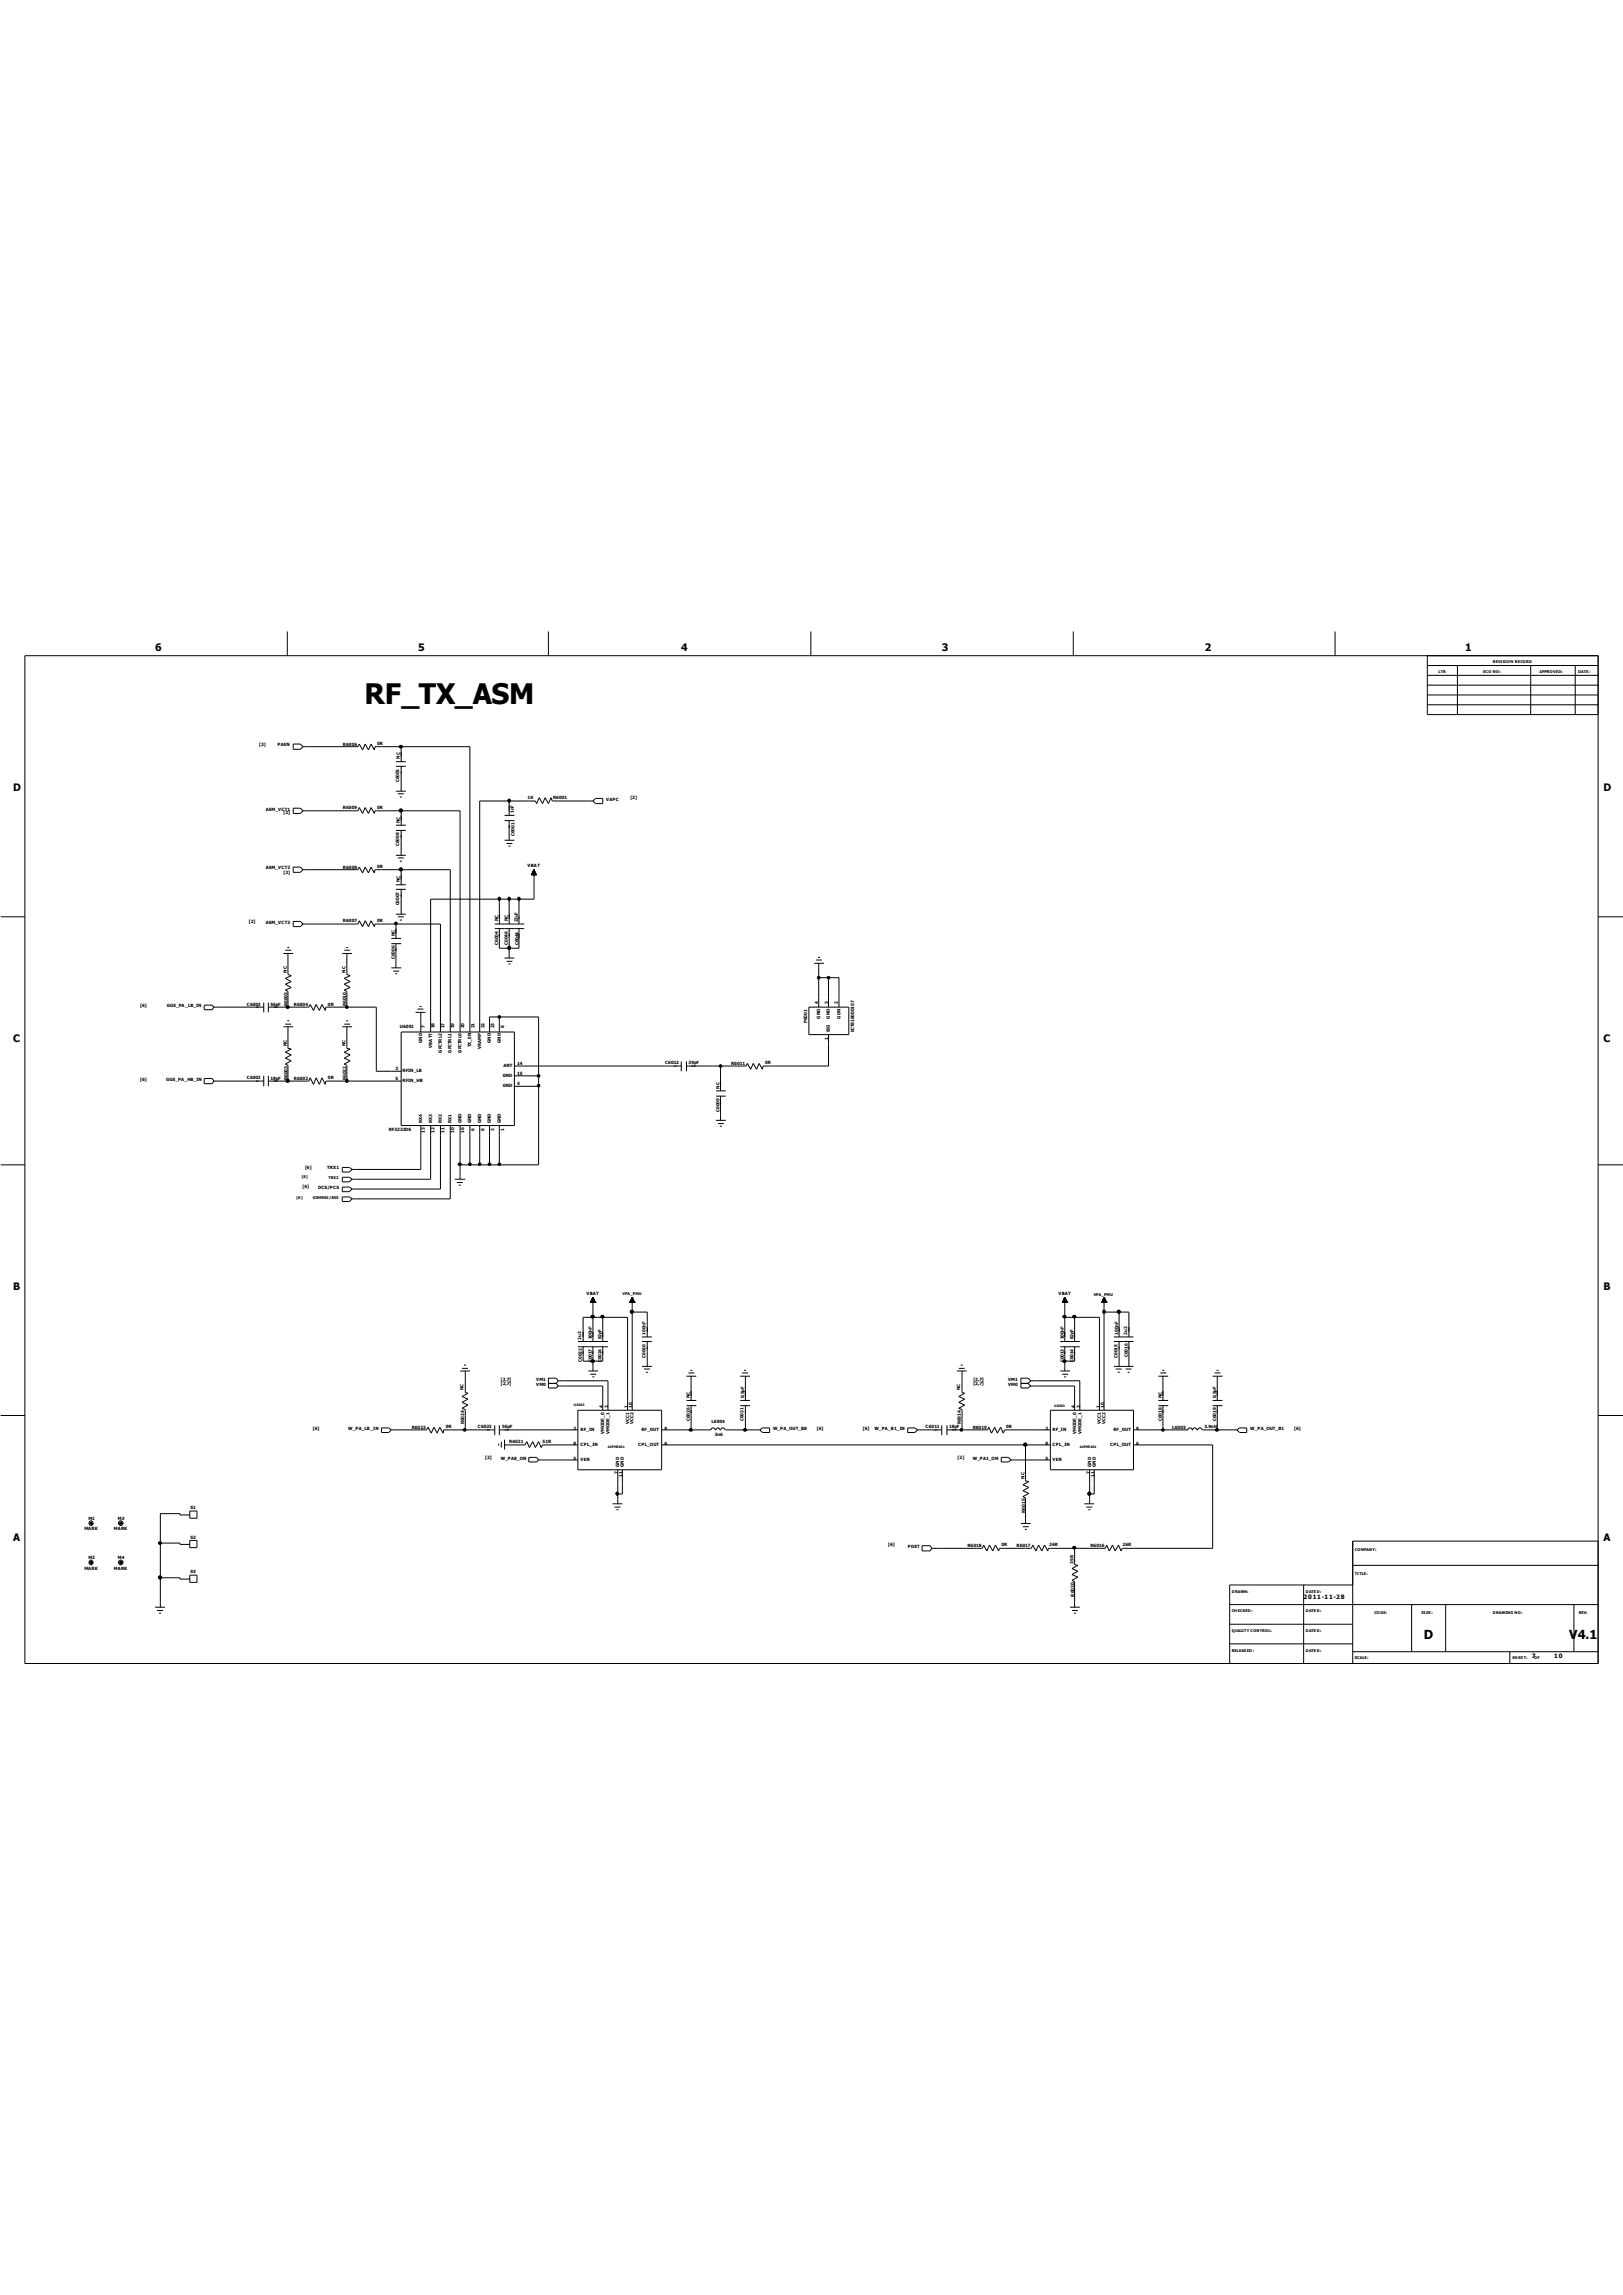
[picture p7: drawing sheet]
<svg xmlns="http://www.w3.org/2000/svg" width="210mm" height="297mm" viewBox="0 0 210 297" stroke-linecap="round" stroke-linejoin="round" font-family="sans-serif">
<defs><g id="words">
<text font-size="3.6" x="47.2" y="91.1">RF_TX_ASM</text>
<g font-size="1.6">
<text x="184.2" y="212">D</text>
<text x="203" y="212">V4.1</text>
</g>
<g font-size="1.3">
<text x="20.1" y="84.2">6</text>
<text x="54.1" y="84.2">5</text>
<text x="88.1" y="84.2">4</text>
<text x="121.8" y="84.2">3</text>
<text x="155.9" y="84.2">2</text>
<text x="189.6" y="84.2">1</text>
<text x="1.7" y="102.4">D</text>
<text x="207.4" y="102.4">D</text>
<text x="1.7" y="134.8">C</text>
<text x="207.4" y="134.8">C</text>
<text x="1.7" y="166.9">B</text>
<text x="207.4" y="166.9">B</text>
<text x="1.7" y="199.4">A</text>
<text x="207.4" y="199.4">A</text>
</g>
<g font-size=".8">
<text x="168.6" y="206.9">2011-11-28</text>
<text x="198.2" y="214.6">7</text>
<text x="201.1" y="214.6">10</text>
</g>
<g font-size=".6">
<text x="33.5" y="96.6">[2]</text>
<text x="35.9" y="96.6">PAEN</text>
<text x="44.4" y="96.5">R6006</text>
<text x="48.8" y="96.4">0R</text>
<text x="51.7" y="101.2" transform="rotate(-90 51.7 101.2)">C6005</text>
<text x="51.7" y="98.2" transform="rotate(-90 51.7 98.2)">NC</text>
<text x="34.4" y="104.9">ASM_VCT1</text>
<text x="36.7" y="105.4">[2]</text>
<text x="44.4" y="104.7">R6009</text>
<text x="48.8" y="104.6">0R</text>
<text x="51.7" y="106.5" transform="rotate(-90 51.7 106.5)">NC</text>
<text x="66.5" y="105.2" transform="rotate(-90 66.5 105.2)">1nF</text>
<text x="68.3" y="103.3">1K</text>
<text x="71.6" y="103.4">R6001</text>
<text x="78.4" y="103.6">VAPC</text>
<text x="81.5" y="103.4">[2]</text>
<text x="34.4" y="112.5">ASM_VCT2</text>
<text x="36.7" y="113.1">[2]</text>
<text x="44.4" y="112.4">R6008</text>
<text x="48.8" y="112.3">0R</text>
<text x="51.7" y="109.4" transform="rotate(-90 51.7 109.4)">C6008</text>
<text x="66.6" y="108.2" transform="rotate(-90 66.6 108.2)">C6001</text>
<text x="68.3" y="112.1">VBAT</text>
<text x="32.2" y="119.4">[2]</text>
<text x="34.4" y="119.5">ASM_VCT3</text>
<text x="44.4" y="119.3">R6007</text>
<text x="48.8" y="119.3">0R</text>
<text x="51.7" y="117.1" transform="rotate(-90 51.7 117.1)">C6007</text>
<text x="51.7" y="114.1" transform="rotate(-90 51.7 114.1)">NC</text>
<text x="64.4" y="119.2" transform="rotate(-90 64.4 119.2)">NC</text>
<text x="65.7" y="119.2" transform="rotate(-90 65.7 119.2)">NC</text>
<text x="67" y="119.3" transform="rotate(-90 67 119.3)">22uF</text>
<text x="37.1" y="125.9" transform="rotate(-90 37.1 125.9)">NC</text>
<text x="44.7" y="125.9" transform="rotate(-90 44.7 125.9)">NC</text>
<text x="51.1" y="124.1" transform="rotate(-90 51.1 124.1)">C6006</text>
<text x="51.1" y="121.1" transform="rotate(-90 51.1 121.1)">NC</text>
<text x="64.4" y="122.2" transform="rotate(-90 64.4 122.2)">C6004</text>
<text x="65.7" y="122.2" transform="rotate(-90 65.7 122.2)">C6046</text>
<text x="67.1" y="122.3" transform="rotate(-90 67.1 122.3)">C6044</text>
<text x="18.1" y="130.3">[6]</text>
<text x="21.6" y="130.3">GGE_PA_LB_IN</text>
<text x="31.9" y="130.1">C6003</text>
<text x="35" y="130.1">56pF</text>
<text x="37.2" y="130.2" transform="rotate(-90 37.2 130.2)">R6005</text>
<text x="38" y="130.2">R6004</text>
<text x="42.4" y="130.1">0R</text>
<text x="44.8" y="130.2" transform="rotate(-90 44.8 130.2)">R6010</text>
<text x="105.9" y="129.9" transform="rotate(-90 105.9 129.9)">4</text>
<text x="106.1" y="131.8" transform="rotate(-90 106.1 131.8)">GND</text>
<text x="107.1" y="129.9" transform="rotate(-90 107.1 129.9)">3</text>
<text x="107.4" y="131.8" transform="rotate(-90 107.4 131.8)">GND</text>
<text x="108.4" y="129.9" transform="rotate(-90 108.4 129.9)">2</text>
<text x="108.7" y="131.8" transform="rotate(-90 108.7 131.8)">GDN</text>
<text x="37.1" y="135.3" transform="rotate(-90 37.1 135.3)">NC</text>
<text x="44.7" y="135.3" transform="rotate(-90 44.7 135.3)">NC</text>
<text x="51.7" y="133.1">U6001</text>
<text x="54.6" y="134.9" transform="rotate(-90 54.6 134.9)">GND</text>
<text x="55" y="133.1" transform="rotate(-90 55 133.1)">7</text>
<text x="55.9" y="135.6" transform="rotate(-90 55.9 135.6)">VBATT</text>
<text x="56.2" y="133.1" transform="rotate(-90 56.2 133.1)">18</text>
<text x="57.2" y="136.2" transform="rotate(-90 57.2 136.2)">GPCTRL2</text>
<text x="57.5" y="133.1" transform="rotate(-90 57.5 133.1)">17</text>
<text x="58.4" y="136.2" transform="rotate(-90 58.4 136.2)">GPCTRL1</text>
<text x="58.8" y="133.1" transform="rotate(-90 58.8 133.1)">19</text>
<text x="59.7" y="136.2" transform="rotate(-90 59.7 136.2)">GPCTRL0</text>
<text x="60" y="133.1" transform="rotate(-90 60 133.1)">20</text>
<text x="61" y="135.5" transform="rotate(-90 61 135.5)">TX_EN</text>
<text x="61.4" y="133.1" transform="rotate(-90 61.4 133.1)">21</text>
<text x="62.2" y="135.8" transform="rotate(-90 62.2 135.8)">VRAMP</text>
<text x="62.7" y="133.1" transform="rotate(-90 62.7 133.1)">22</text>
<text x="63.5" y="134.9" transform="rotate(-90 63.5 134.9)">GND</text>
<text x="63.9" y="133.1" transform="rotate(-90 63.9 133.1)">23</text>
<text x="64.8" y="134.9" transform="rotate(-90 64.8 134.9)">GND</text>
<text x="65.2" y="133.1" transform="rotate(-90 65.2 133.1)">8</text>
<text x="66.9" y="137.8">14</text>
<text x="86" y="137.7">C6012</text>
<text x="89.1" y="137.7">39pF</text>
<text x="94.6" y="137.8">R6011</text>
<text x="99" y="137.7">0R</text>
<text x="104.4" y="132.4" transform="rotate(-90 104.4 132.4)">P6001</text>
<text x="107.1" y="134.5" transform="rotate(-90 107.1 134.5)">1</text>
<text x="107.4" y="133.6" transform="rotate(-90 107.4 133.6)">SIG</text>
<text x="110.5" y="133.6" transform="rotate(-90 110.5 133.6)">ECT818000157</text>
<text x="18.1" y="139.8">[6]</text>
<text x="21.5" y="139.8">GGE_PA_HB_IN</text>
<text x="31.9" y="139.6">C6002</text>
<text x="35" y="139.7">18pF</text>
<text x="37.2" y="139.8" transform="rotate(-90 37.2 139.8)">R6003</text>
<text x="38" y="139.7">R6002</text>
<text x="42.4" y="139.6">0R</text>
<text x="44.8" y="139.8" transform="rotate(-90 44.8 139.8)">R6022</text>
<text x="51.1" y="138.4">3</text>
<text x="51.1" y="139.7">5</text>
<text x="52.1" y="138.7">RFIN_LB</text>
<text x="52.1" y="140">RFIN_HB</text>
<text x="65" y="139.3">GND</text>
<text x="65" y="140.7">GND</text>
<text x="65.1" y="138.1">ANT</text>
<text x="66.9" y="139.1">15</text>
<text x="66.9" y="140.3">4</text>
<text x="93.1" y="143.8" transform="rotate(-90 93.1 143.8)">C6009</text>
<text x="93.1" y="140.9" transform="rotate(-90 93.1 140.9)">NC</text>
<text x="50.3" y="146.3">RF3233DS</text>
<text x="54.6" y="145.3" transform="rotate(-90 54.6 145.3)">RX4</text>
<text x="55" y="146.6" transform="rotate(-90 55 146.6)">13</text>
<text x="55.9" y="145.3" transform="rotate(-90 55.9 145.3)">RX3</text>
<text x="56.2" y="146.6" transform="rotate(-90 56.2 146.6)">12</text>
<text x="57.2" y="145.3" transform="rotate(-90 57.2 145.3)">RX2</text>
<text x="57.5" y="146.6" transform="rotate(-90 57.5 146.6)">11</text>
<text x="58.4" y="145.3" transform="rotate(-90 58.4 145.3)">RX1</text>
<text x="58.8" y="146.6" transform="rotate(-90 58.8 146.6)">10</text>
<text x="59.7" y="145.3" transform="rotate(-90 59.7 145.3)">GND</text>
<text x="60" y="146.6" transform="rotate(-90 60 146.6)">16</text>
<text x="61" y="145.3" transform="rotate(-90 61 145.3)">GND</text>
<text x="61.4" y="146.3" transform="rotate(-90 61.4 146.3)">6</text>
<text x="62.2" y="145.3" transform="rotate(-90 62.2 145.3)">GND</text>
<text x="62.7" y="146.3" transform="rotate(-90 62.7 146.3)">9</text>
<text x="63.5" y="145.3" transform="rotate(-90 63.5 145.3)">GND</text>
<text x="63.9" y="146.3" transform="rotate(-90 63.9 146.3)">2</text>
<text x="64.8" y="145.3" transform="rotate(-90 64.8 145.3)">GND</text>
<text x="65.2" y="146.3" transform="rotate(-90 65.2 146.3)">1</text>
<text x="39.1" y="153.7">[6]</text>
<text x="39.5" y="151.2">[6]</text>
<text x="41.2" y="153.8">DCS/PCS</text>
<text x="42.3" y="151.3">TRX1</text>
<text x="75.9" y="167.5">VBAT</text>
<text x="136.9" y="167.5">VBAT</text>
<text x="75.2" y="173.4" transform="rotate(-90 75.2 173.4)">2u2</text>
<text x="76.6" y="173.3" transform="rotate(-90 76.6 173.3)">100nF</text>
<text x="77.8" y="173.3" transform="rotate(-90 77.8 173.3)">82pF</text>
<text x="83.5" y="172.7" transform="rotate(-90 83.5 172.7)">100nF</text>
<text x="137.6" y="173.3" transform="rotate(-90 137.6 173.3)">100nF</text>
<text x="138.9" y="173.3" transform="rotate(-90 138.9 173.3)">82pF</text>
<text x="144.6" y="172.7" transform="rotate(-90 144.6 172.7)">100nF</text>
<text x="145.8" y="172.7" transform="rotate(-90 145.8 172.7)">2u2</text>
<text x="60" y="179.9" transform="rotate(-90 60 179.9)">NC</text>
<text x="64.8" y="179.2">[2,7]</text>
<text x="64.8" y="178.6">[2,7]</text>
<text x="69.4" y="179.3">VM0</text>
<text x="69.4" y="178.6">VM1</text>
<text x="75.3" y="176.2" transform="rotate(-90 75.3 176.2)">C6022</text>
<text x="76.6" y="176.3" transform="rotate(-90 76.6 176.3)">C6017</text>
<text x="77.8" y="176.3" transform="rotate(-90 77.8 176.3)">C6024</text>
<text x="83.5" y="175.7" transform="rotate(-90 83.5 175.7)">C6020</text>
<text x="124.2" y="179.9" transform="rotate(-90 124.2 179.9)">NC</text>
<text x="125.9" y="179.2">[2,7]</text>
<text x="125.9" y="178.6">[2,7]</text>
<text x="130.4" y="178.6">VM1</text>
<text x="130.4" y="179.3">VM0</text>
<text x="137.6" y="176.3" transform="rotate(-90 137.6 176.3)">C6013</text>
<text x="138.9" y="176.3" transform="rotate(-90 138.9 176.3)">C6014</text>
<text x="144.6" y="175.7" transform="rotate(-90 144.6 175.7)">C6015</text>
<text x="145.9" y="175.6" transform="rotate(-90 145.9 175.6)">C6016</text>
<text x="40.5" y="185">[6]</text>
<text x="45.1" y="185">W_PA_LB_IN</text>
<text x="53.3" y="184.9">R6023</text>
<text x="57.7" y="184.8">0R</text>
<text x="60" y="184.3" transform="rotate(-90 60 184.3)">R6024</text>
<text x="61.8" y="184.8">C6023</text>
<text x="65" y="184.8">56pF</text>
<text x="74.2" y="185">2</text>
<text x="75.1" y="185.1">RF_IN</text>
<text x="78" y="182.2" transform="rotate(-90 78 182.2)">4</text>
<text x="78.2" y="185.6" transform="rotate(-90 78.2 185.6)">VMODE_0</text>
<text x="78.7" y="182.2" transform="rotate(-90 78.7 182.2)">3</text>
<text x="78.8" y="185.6" transform="rotate(-90 78.8 185.6)">VMODE_1</text>
<text x="81.2" y="182.2" transform="rotate(-90 81.2 182.2)">1</text>
<text x="81.4" y="184.2" transform="rotate(-90 81.4 184.2)">VCC1</text>
<text x="81.8" y="182.2" transform="rotate(-90 81.8 182.2)">10</text>
<text x="82" y="184.2" transform="rotate(-90 82 184.2)">VCC2</text>
<text x="83" y="185.1">RF_OUT</text>
<text x="86" y="185">9</text>
<text x="89.3" y="183.9" transform="rotate(-90 89.3 183.9)">C6026</text>
<text x="89.3" y="180.9" transform="rotate(-90 89.3 180.9)">NC</text>
<text x="92.1" y="184">L6004</text>
<text x="92.5" y="185.8">3n6</text>
<text x="96.2" y="183.9" transform="rotate(-90 96.2 183.9)">C6021</text>
<text x="96.3" y="180.9" transform="rotate(-90 96.3 180.9)">0.5pF</text>
<text x="100" y="185">W_PA_OUT_B8</text>
<text x="105.7" y="185">[6]</text>
<text x="111.6" y="185">[6]</text>
<text x="113.1" y="185">W_PA_B1_IN</text>
<text x="119.7" y="184.8">C6011</text>
<text x="122.8" y="184.8">18pF</text>
<text x="124.3" y="184.3" transform="rotate(-90 124.3 184.3)">R6014</text>
<text x="125.8" y="184.9">R6019</text>
<text x="130.2" y="184.8">0R</text>
<text x="135.2" y="185">2</text>
<text x="136.2" y="185.1">RF_IN</text>
<text x="139.1" y="182.2" transform="rotate(-90 139.1 182.2)">4</text>
<text x="139.2" y="185.6" transform="rotate(-90 139.2 185.6)">VMODE_0</text>
<text x="139.7" y="182.2" transform="rotate(-90 139.7 182.2)">3</text>
<text x="139.9" y="185.6" transform="rotate(-90 139.9 185.6)">VMODE_1</text>
<text x="142.3" y="182.2" transform="rotate(-90 142.3 182.2)">1</text>
<text x="142.4" y="184.2" transform="rotate(-90 142.4 184.2)">VCC1</text>
<text x="142.9" y="182.2" transform="rotate(-90 142.9 182.2)">10</text>
<text x="143" y="184.2" transform="rotate(-90 143 184.2)">VCC2</text>
<text x="144" y="185.1">RF_OUT</text>
<text x="147" y="185">9</text>
<text x="150.3" y="183.9" transform="rotate(-90 150.3 183.9)">C6018</text>
<text x="150.3" y="180.9" transform="rotate(-90 150.3 180.9)">NC</text>
<text x="151.7" y="184.9">L6003</text>
<text x="155.8" y="184.8">3.9nH</text>
<text x="157.3" y="183.9" transform="rotate(-90 157.3 183.9)">C6019</text>
<text x="157.3" y="180.9" transform="rotate(-90 157.3 180.9)">0.5pF</text>
<text x="161.7" y="185">W_PA_OUT_B1</text>
<text x="167.4" y="185">[6]</text>
<text x="62.8" y="188.8">[2]</text>
<text x="64.8" y="188.9">W_PA8_ON</text>
<text x="65.9" y="186.7">R6021</text>
<text x="70.2" y="186.7">51R</text>
<text x="74.2" y="186.9">8</text>
<text x="74.2" y="188.9">5</text>
<text x="75.1" y="187.1">CPL_IN</text>
<text x="75.1" y="189">VEN</text>
<text x="79.9" y="190.7" transform="rotate(-90 79.9 190.7)">7</text>
<text x="80.1" y="189.8" transform="rotate(-90 80.1 189.8)">GND</text>
<text x="80.5" y="191.1" transform="rotate(-90 80.5 191.1)">11</text>
<text x="80.7" y="189.8" transform="rotate(-90 80.7 189.8)">GND</text>
<text x="82.6" y="187.1">CPL_OUT</text>
<text x="86" y="186.9">6</text>
<text x="123.9" y="188.8">[2]</text>
<text x="125.8" y="188.9">W_PA1_ON</text>
<text x="132.5" y="191.3" transform="rotate(-90 132.5 191.3)">NC</text>
<text x="135.2" y="186.9">8</text>
<text x="135.2" y="188.9">5</text>
<text x="136.2" y="187.1">CPL_IN</text>
<text x="136.2" y="189">VEN</text>
<text x="141" y="190.7" transform="rotate(-90 141 190.7)">7</text>
<text x="141.2" y="189.8" transform="rotate(-90 141.2 189.8)">GND</text>
<text x="141.6" y="191.1" transform="rotate(-90 141.6 191.1)">11</text>
<text x="141.8" y="189.8" transform="rotate(-90 141.8 189.8)">GND</text>
<text x="143.6" y="187.1">CPL_OUT</text>
<text x="147" y="186.9">6</text>
<text x="11.4" y="196.7">M1</text>
<text x="15.2" y="196.7">M3</text>
<text x="24.6" y="195.2">S1</text>
<text x="132.6" y="195.7" transform="rotate(-90 132.6 195.7)">R6015</text>
<text x="10.9" y="198">MARK</text>
<text x="10.9" y="203.2">MARK</text>
<text x="11.4" y="201.7">M2</text>
<text x="14.7" y="198">MARK</text>
<text x="14.7" y="203.2">MARK</text>
<text x="15.2" y="201.7">M4</text>
<text x="24.6" y="199.1">S2</text>
<text x="24.6" y="203.5">S3</text>
<text x="114.9" y="200">[6]</text>
<text x="117.5" y="200.3">PDET</text>
<text x="125.2" y="200.1">R6018</text>
<text x="129.6" y="200">0R</text>
<text x="131.5" y="200.1">R6017</text>
<text x="135.7" y="200">26R</text>
<text x="138.9" y="202.3" transform="rotate(-90 138.9 202.3)">35R</text>
<text x="141.1" y="200.1">R6016</text>
<text x="145.2" y="200">26R</text>
<text x="139" y="206.6" transform="rotate(-90 139 206.6)">R6020</text>
</g>
<g font-size=".5">
<text x="186.1" y="87">LTR</text>
<text x="191.9" y="87">ECO NO:</text>
<text x="193.1" y="85.7">REVISION RECORD</text>
<text x="199.2" y="87">APPROVED:</text>
<text x="204.2" y="87">DATE:</text>
<text x="38.4" y="155.1">[6]</text>
<text x="39" y="152.5">[6]</text>
<text x="40.5" y="155.1">GSM900/850</text>
<text x="42.5" y="152.6">TRX2</text>
<text x="80.5" y="167.5">VPA_PMU</text>
<text x="141.5" y="167.6">VPA_PMU</text>
<text x="175.3" y="203.8">TITLE:</text>
<text x="175.3" y="200.6">COMPANY:</text>
<text x="159.4" y="208.6">CHECKED :</text>
<text x="159.4" y="206.1">DRAWN:</text>
<text x="168.9" y="208.6">DATED:</text>
<text x="168.9" y="206.1">DATED:</text>
<text x="177.8" y="208.9">CODE:</text>
<text x="183.9" y="208.9">SIZE:</text>
<text x="193.1" y="208.9">DRAWING NO:</text>
<text x="204.2" y="208.9">REV:</text>
<text x="159.4" y="213.7">RELEASED :</text>
<text x="159.4" y="211.1">QUALITY CONTROL:</text>
<text x="168.9" y="213.7">DATED:</text>
<text x="168.9" y="211.1">DATED:</text>
<text x="175.3" y="214.6">SCALE:</text>
<text x="195.7" y="214.6">SHEET:</text>
<text x="198.5" y="214.6">OF</text>
</g>
<g font-size=".4">
<text x="74.3" y="181.9">U6002</text>
<text x="136.4" y="182">U6003</text>
<text x="78.7" y="187.3">ACPM5401</text>
<text x="139.7" y="187.3">ACPM5401</text>
</g>
</g></defs>
<g fill="none" stroke="#000" stroke-width=".13">
<path d="M3.2 84.8h203.6v130.4h-203.6zM37.2 81.7v3.1M37.9 96.3h1l.3 .3-.3 .3h-1zM39.2 96.6h7.1l.2-.3 .4 .7 .3-.7 .5 .7 .3-.7 .4 .7 .1-.4h12.3v36.9M51.2 99.1h1.3M51.2 98.6h1.3M51.9 96.6v2M51.9 99.1v3.3M71 81.7v3.1M104.9 81.7v3.1M138.9 81.7v3.1M172.7 81.7v3.1"/>
<path d="M184.7 84.8v7.7h22.1M184.7 91.2h22.1M184.7 89.9h22.1M184.7 88.6h22.1M184.7 87.4h22.1M184.7 86.1h22.1M188.6 86.1v6.4M198 86.1v6.4M203.8 86.1v6.4M.1 118.6h3.1M37.9 119.2h1l.3 .3-.3 .4h-1zM37.9 104.6h1l.3 .3-.3 .3h-1z"/>
<path d="M37.9 112.2h1l.3 .3-.3 .4h-1zM39.2 119.5h7.1l.2-.4 .4 .8 .3-.8 .5 .8 .3-.8 .4 .8 .1-.4h8.5v14M39.2 112.5h7.1l.2-.3 .4 .7 .3-.7 .5 .7 .3-.7 .4 .7 .1-.4h9.8v21M39.2 104.9h7.1l.2-.4 .4 .7 .3-.7 .5 .7 .3-.7 .4 .7 .1-.3h11v28.6M51.2 119.5v1.9M51.2 115.1h1.3M51.2 114.5h1.3M51.2 107.4h1.3M51.2 106.8h1.3M51.2 118.3h1.3M51.2 110.7h1.3M51.2 102.4h1.3"/>
<path d="M51.5 118.6h.7M51.5 111h.7M51.5 102.7h.7M51.7 119h.3M51.7 111.4h.3M51.7 103.1h.3M51.9 104.9v1.9M51.9 107.4v3.3M51.9 112.5v2M51.9 115.1v3.2M64 119.5h3.8M64.6 116.3v3.2"/>
<path d="M65.3 106.2h1.2M65.3 105.5h1.2M65.3 108.7h1.2M65.5 109.1h.8M65.8 109.5h.2M65.9 103.6v1.9M65.9 106.2v2.5M65.9 116.3v3.2M67.1 116.3v3.2M68.7 113.1h.6M68.7 113v.2M68.8 113h.5v.2"/>
<path d="M68.9 112.9h.4v.3M69 112.7h.2v.5M69 112.6h.1M69 112.5v.7M69.1 112.5h.1M69.1 112.5v3.8h-13.4v17.2M69.1 112.5l-.4 .7M69.1 112.5l.3 .7h-.7M69.3 112.9h-.5v.3M69.3 112.8h-.4v.4M76.7 103.6h-5.2l-.2-.4-.3 .8-.5-.8-.3 .8-.4-.8-.4 .8-.1-.4h-7.2v29.9M77 103.3h1v.7h-1l-.3-.4z"/>
<path d="M206.8 118.6h3.2M26.4 130h1l.3 .3-.3 .3h-1zM26.4 139.5h1l.3 .4-.3 .3h-1zM27.7 130.3h6.4M27.7 139.9h6.4M34.1 129.7v1.3M34.1 139.2v1.3M34.7 130.3h5.3l.1-.3 .5 .7 .3-.7 .4 .7 .4-.7 .4 .7 .1-.4h6.5v8.3h3.2M34.7 129.7v1.3M34.7 139.2v1.3M34.7 139.9h5.3l.1-.5 .5 .9 .3-.9 .4 .9 .4-.9 .4 .9 .1-.4h9.7M36.7 123.4h1.2"/>
<path d="M36.7 132.8h1.2M36.9 122.9h.8M36.9 132.5h.8M37.2 122.6h.2M37.2 132.1h.2M37.3 123.4v2.7l.4 .1-.8 .4 .8 .4-.8 .3 .8 .5-.8 .3 .4 .2v2M37.3 132.8v2.8l.4 .1-.8 .4 .8 .4-.8 .4 .8 .3-.8 .5 .4 .1v2.1M44.3 123.4h1.3M44.3 132.8h1.3M44.5 122.9h.8M44.5 132.5h.8M44.8 122.6h.2"/>
<path d="M44.8 132.1h.2M44.9 123.4v2.7l.4 .1-.8 .4 .8 .4-.8 .3 .8 .5-.8 .3 .4 .2v2M44.9 132.8v2.8l.4 .1-.8 .4 .8 .4-.8 .4 .8 .3-.8 .5 .4 .1v2.1M50.6 122.1h1.3M50.6 121.4h1.3M50.6 125.2h1.3M50.9 125.6h.7M51.1 126h.3M51.2 122.1v3.1M51.9 133.5h14.6v12.1h-14.6zM53.8 131h1.2M54 130.6h.8"/>
<path d="M54.3 130.2h.2M54.4 131v2.5M63.3 133.5v-1.9h6.4v19.1h-10.2M64 120.1h3.8M64.6 120.1v2.6h2.5v-2.6M64.6 131.6v1.9M65.3 124h1.2M65.5 124.4h.8M65.8 124.7h.2M65.9 122.7h.1M65.9 120.1v3.9M66.5 137.9h21.6"/>
<path d="M66.5 139.2h3.2M88.1 137.3v1.3M88.8 137.3v1.3M93.2 137.9v3.2M104.6 130.3h5.2v3.6h-5.2zM105.3 124.6h1.3M105.6 124.2h.7M105.8 123.9h.3M105.9 124.6v5.7M105.9 126.5h2.6v3.8M107.2 133.9v4h-8.5l-.1 .4-.4-.7-.3 .7-.4-.7-.4 .7-.4-.7-.2 .3h-7.7M107.2 126.5v3.8"/>
<path d="M.1 150.7h3.1M44.3 154.9h.9l.4 .2-.4 .3h-.9zM44.3 151h.9l.4 .3-.4 .3h-.9zM44.3 152.3h.9l.4 .3-.4 .3h-.9zM44.3 153.6h.9l.4 .2-.4 .4h-.9zM54.4 145.6v5.7h-8.8M55.7 145.6v7h-10.1M57 145.6v8.2h-11.4M58.3 145.6v9.5h-12.7M58.8 152.6h1.4M59.1 153h.8M59.4 153.3h.2"/>
<path d="M59.5 145.6v7M60.8 145.6v5.1M62.1 145.6v5.1M63.3 145.6v5.1M64.6 145.6v5.1M66.5 140.5h3.2M92.6 141.8h1.3M92.6 141.1h1.3M92.6 144.9h1.3M92.9 145.4h.7M93.1 145.7h.3M93.2 141.8v3.1"/>
<path d="M206.8 150.7h3.2M59.5 177.4h1.3M59.8 177h.7M60 176.6h.3M60.2 177.4v2.8l.3 .1-.7 .4 .7 .3-.7 .4 .7 .4-.7 .4 .4 .2v2.6M71 179h1M72 179l.2 .3M72.2 178.6l-.2-.3h-1v1.3h1l.2-.3M72.2 179.3h5.8v3.2M72.2 178.6h6.5v3.9M72.2 178.6l-.2 .4M74.8 174.2h3.9"/>
<path d="M74.8 173.6h3.9M75.4 174.2v1.9h2.6v-1.9M75.4 173.6v-3.2h5.8v12.1M76.1 177.4h1.3M76.4 168.5h.1M76.4 168.5h.6M76.4 168.4h.6M76.4 177.8h.7M76.5 168.5v-.2h.5v.2M76.5 168.2h.4M76.5 168.5v-.4h.4v.4M76.6 168.1h.2"/>
<path d="M76.6 168h.2v.5M76.6 178.1h.3M76.7 167.9h.1M76.7 176.1h.1M76.7 170.4h.1M76.7 167.9v5.7M76.7 174.2v3.2M76.7 167.9h-.1v.6M76.7 167.9l-.3 .6M76.7 167.9l.3 .6M77 168.5h.1M78 170.4v3.2"/>
<path d="M81.4 168.5h.1M81.4 168.5h.7M81.4 168.4h.6M81.5 168.5v-.2h.5v.2M81.6 168.2h.4M81.6 168.5v-.4h.4v.4M81.7 168.1h.2M81.7 168h.2v.5M81.8 167.9h.1M81.8 167.9v14.6M81.8 169.8h1.9v3.2M81.8 167.9h-.1v.6"/>
<path d="M81.8 167.9l-.4 .6M81.8 167.9l.3 .6M82.1 168.5h.1M83.1 173.6h1.2M83.1 173h1.2M83.1 176.8h1.2M83.3 177.1h.8M83.6 177.5h.2M83.7 173.6v3.2M88.8 178.1h1.3M89.1 177.6h.7M89.3 177.3h.3"/>
<path d="M89.4 178.1v3.1M95.8 178.1h1.2M96 177.6h.8M96.3 177.3h.2M96.4 178.1v3.1M123.8 177.4h1.3M124 177h.8M124.3 176.6h.2M124.5 177.4v2.8l.3 .1-.8 .4 .8 .3-.8 .4 .8 .4-.8 .4 .5 .2v2.6M132.1 179h.9M133 179l.3 .3M133.3 179.3h5.7v3.2"/>
<path d="M133.3 178.6h6.4v3.9M133.3 178.6l-.3-.3h-.9v1.3h.9l.3-.3M133.3 178.6l-.3 .4M137.2 174.2h2.5M137.2 173.6h2.5M137.2 177.4h1.2M137.4 168.5h.1M137.4 168.5h.7M137.4 177.8h.8M137.5 168.4h.6M137.5 168.5v-.2h.5v.2M137.6 168.2h.3"/>
<path d="M137.6 168.5v-.4h.3v.4M137.7 168.1h.2M137.7 168h.1v.5M137.7 167.9v.6M137.7 178.1h.2M137.8 167.9h.1M137.8 170.4h4.4v12.1M137.8 167.9v5.7M137.8 174.2v3.2M137.8 167.9l-.4 .6M137.8 167.9l.3 .6M138.1 168.5h.1"/>
<path d="M139 170.4v3.2M139 174.2v1.9h-1.2M142.6 168.5h.1M142.6 168.5v-.1h.6v.1M142.6 168.3h.5M142.7 168.5v-.3h.4v.3M142.7 168.1h.3M142.7 168.1h.3v.4M142.8 167.9h.1M142.8 167.9v14.6M142.8 169.8h3.2v3.2M142.8 167.9l-.3 .6h.7"/>
<path d="M142.8 167.9h.1v.6M142.8 167.9l.4 .6M142.9 168h-.2v.5M143.2 168.5h.1M144.1 173.6h2.5M144.1 173h2.5M144.1 176.8h2.5M144.4 177.1h.7M144.6 177.5h.3M144.8 169.8v3.2M144.8 173.6v3.2M145.6 177.1h.8"/>
<path d="M145.9 177.5h.2M146 173.6v3.2M149.9 178.1h1.2M150.1 177.6h.8M150.4 177.3h.2M150.5 178.1v3.1M156.9 178.1h1.3M157.1 177.6h.8M157.4 177.3h.2M157.5 178.1v3.1M.1 183.1h3.1M11.5 197.1h.6"/>
<path d="M11.7 197h.1v.2zM11.9 196.8v.6M15.3 197.1h.6M15.7 196.8v.6M20.7 199.6h2.6v.2h1.3M24.6 195.5h.9v.9h-.9zM24.6 199.3h.9v.9h-.9zM24.6 196h-1.3v-.2h-2.6v12.1M49.4 184.7h.9l.3 .3-.3 .3h-.9zM50.6 185h4.6l.2-.3 .4 .7 .3-.7 .5 .7 .3-.7 .4 .7 .1-.4h6.6M64 184.4v1.3M64.5 186.8v.2"/>
<path d="M64.6 185h10.2M64.6 184.4v1.3M64.9 186.5v.8M65.3 186.9h2.6l.3-.4 .3 .8 .4-.8 .4 .8 .4-.8 .3 .8 .2-.4h4.6M65.3 186.3v1.2M68.4 188.6h1l.3 .3-.3 .2h-1zM69.7 188.9h5.1M74.8 182.5h10.8v7.7h-10.8zM79.2 194.6h1.3M79.5 195h.8M79.8 195.3h.2M79.9 190.2v4.4"/>
<path d="M80.5 190.2v3.1h-.6M85.6 185h6.3M85.6 186.9h50.3M88.8 181.9h1.3M88.8 181.2h1.3M89.4 181.9v3.1M91.9 185a.3 .3 0 0 1 .3-.3 .3 .3 0 0 1 .3 .3M92.6 185l.1-.1a.24 .24 0 0 1 .2-.2 .24 .24 0 0 1 .2 .2v.1M93.2 185a.3 .3 0 0 1 .3-.3 .3 .3 0 0 1 .3 .3M93.9 185h4.4M95.8 181.9h1.2M95.8 181.2h1.2"/>
<path d="M96.4 181.9v3.1M98.3 185l.3-.3h1v.6h-1zM117.4 184.7h1l.3 .3-.3 .3h-1zM118.7 185h3.1M119.3 200h1l.3 .3-.3 .4h-1zM121.8 184.4v1.3M122.5 185h5.3l.1-.3 .4 .7 .4-.7 .3 .7 .5-.7 .3 .7 .2-.4h5.9M122.5 184.4v1.3M129.5 188.6h1l.3 .3-.3 .2h-1zM130.8 188.9h5.1M132.1 197.1h1.2M132.3 197.5h.8"/>
<path d="M132.6 197.9h.2M132.7 186.9v4.7l.4 .1-.8 .4 .8 .3-.8 .5 .8 .3-.8 .4 .4 .2v3.3M135.9 182.5h10.7v7.7h-10.7zM140.3 194.6h1.3M140.5 195h.8M140.8 195.3h.3M141 190.2v4.4M141.6 190.2v3.1h-.6M146.6 185h7.1M146.6 186.9h10.3v13.4h-11.7l-.2 .4-.3-.8-.4 .8-.4-.8-.4 .8-.3-.8-.2 .4h-7.4v.4l-.5-.8-.3 .8-.4-.8-.4 .8-.4-.8-.2 .4h-4.1l-.1 .4-.4-.8-.4 .8-.4-.8-.3 .8-.4-.8-.2 .4h-6.5M149.9 181.9h1.2M149.9 181.2h1.2"/>
<path d="M150.5 181.9v3.1M153.7 185a.3 .3 0 0 1 .3-.3 .3 .3 0 0 1 .3 .3 .3 .3 0 0 1 .3-.3 .3 .3 0 0 1 .3 .3M154.9 185a.3 .3 0 0 1 .3-.3 .3 .3 0 0 1 .3 .3M155.6 185h4.4M156.9 181.9h1.3M156.9 181.2h1.3M157.5 181.9v3.1M160 185l.4-.3h.9v.6h-.9zM206.8 183.1h3.2M206.8 199.4h-31.8v15.8M11.5 202.2h.6M11.7 202.1h.1v.2z"/>
<path d="M11.9 201.9v.6M15.3 202.2h.6M15.7 201.9v.6M20.1 207.9h1.2M20.3 208.4h.8M20.6 208.7h.2M20.7 204.1h2.6v.2h1.3M24.6 203.8h.9v.9h-.9zM138.4 207.9h1.3M138.7 208.4h.7M138.9 208.7h.3M139 200.3v2.1l.4 .1-.7 .4 .7 .4-.7 .4 .7 .3-.7 .5 .3 .1v3.3"/>
<path d="M159.1 212.7h15.9M159.1 207.6h47.7M159.1 210.1h15.9M168.7 205.1v10.1M175 205.1h-15.9v10.1M175 202.5h31.8M175 213.7h31.8M182.6 207.6v6.1M187 207.6v6.1M195.3 213.7v1.5M203.6 207.6v6.1"/>
<circle cx="11.7" cy="197.1" r=".28"/>
<circle cx="15.6" cy="197.1" r=".13"/>
<circle cx="15.6" cy="197.1" r=".3"/>
<circle cx="11.7" cy="202.1" r=".28"/>
<circle cx="15.6" cy="202.1" r=".13"/>
<circle cx="15.6" cy="202.1" r=".3"/>
</g>
<g fill="#000" stroke="#000" stroke-width=".13">
<path d="M51.7 96.5h.3v.2h-.3z" fill-rule="evenodd"/>
<path d="M64.5 116.1h.2v.3h-.2z" fill-rule="evenodd"/>
<path d="M65.8 116.1h.2v.3h-.2z" fill-rule="evenodd"/>
<path d="M65.8 103.4h.2v.3h-.2z" fill-rule="evenodd"/>
<path d="M67 116.1h.3v.3h-.3z" fill-rule="evenodd"/>
<path d="M37.1 130.2h.3v.2h-.3z" fill-rule="evenodd"/>
<path d="M44.8 139.7h.2v.3h-.2z" fill-rule="evenodd"/>
<path d="M65.8 122.5h.2v.3h-.2z" fill-rule="evenodd"/>
<path d="M65.8 122.5h.2v.3h-.2z" fill-rule="evenodd"/>
<path d="M59.3 150.5h.3v.2h-.3z" fill-rule="evenodd"/>
<path d="M76.5 170.2h.3v.3h-.3z" fill-rule="evenodd"/>
<path d="M76.5 176h.3v.2h-.3z" fill-rule="evenodd"/>
<path d="M76.5 170.2h.3v.3h-.3z" fill-rule="evenodd"/>
<path d="M76.5 176h.3v.2h-.3z" fill-rule="evenodd"/>
<path d="M77.8 170.2h.3v.3h-.3z" fill-rule="evenodd"/>
<path d="M137.6 170.2h.3v.3h-.3z" fill-rule="evenodd"/>
<path d="M137.6 176h.3v.2h-.3z" fill-rule="evenodd"/>
<path d="M138.8 170.2h.3v.3h-.3z" fill-rule="evenodd"/>
<path d="M142.7 169.6h.3v.3h-.3z" fill-rule="evenodd"/>
<path d="M20.5 199.5h.4v.3h-.4z" fill-rule="evenodd"/>
<path d="M79.7 193.1h.3v.3h-.3z" fill-rule="evenodd"/>
<path d="M89.2 184.9h.3v.2h-.3z" fill-rule="evenodd"/>
<path d="M96.2 184.9h.3v.2h-.3z" fill-rule="evenodd"/>
<path d="M157.3 184.9h.3v.2h-.3z" fill-rule="evenodd"/>
<path d="M138.8 200.1h.3v.3h-.3z" fill-rule="evenodd"/>
<circle cx="51.2" cy="119.5" r=".17"/>
<circle cx="51.9" cy="104.9" r=".21"/>
<circle cx="51.9" cy="112.5" r=".21"/>
<circle cx="37.2" cy="139.8" r=".21"/>
<circle cx="44.9" cy="130.3" r=".17"/>
<circle cx="64.6" cy="131.6" r=".17"/>
<circle cx="69.7" cy="139.2" r=".17"/>
<circle cx="93.2" cy="137.9" r=".17"/>
<circle cx="105.9" cy="126.5" r=".17"/>
<circle cx="107.2" cy="126.5" r=".17"/>
<circle cx="60.8" cy="150.6" r=".17"/>
<circle cx="62.1" cy="150.6" r=".17"/>
<circle cx="63.3" cy="150.6" r=".17"/>
<circle cx="64.6" cy="150.6" r=".17"/>
<circle cx="69.7" cy="140.5" r=".17"/>
<circle cx="81.7" cy="169.7" r=".21"/>
<circle cx="144.7" cy="169.7" r=".21"/>
<circle cx="60.1" cy="185" r=".17"/>
<circle cx="124.4" cy="185" r=".17"/>
<circle cx="132.6" cy="186.9" r=".21"/>
<circle cx="140.9" cy="193.3" r=".21"/>
<circle cx="150.5" cy="185" r=".17"/>
<circle cx="20.7" cy="204.1" r=".21"/>
</g>
<use href="#words"/>
</svg>
